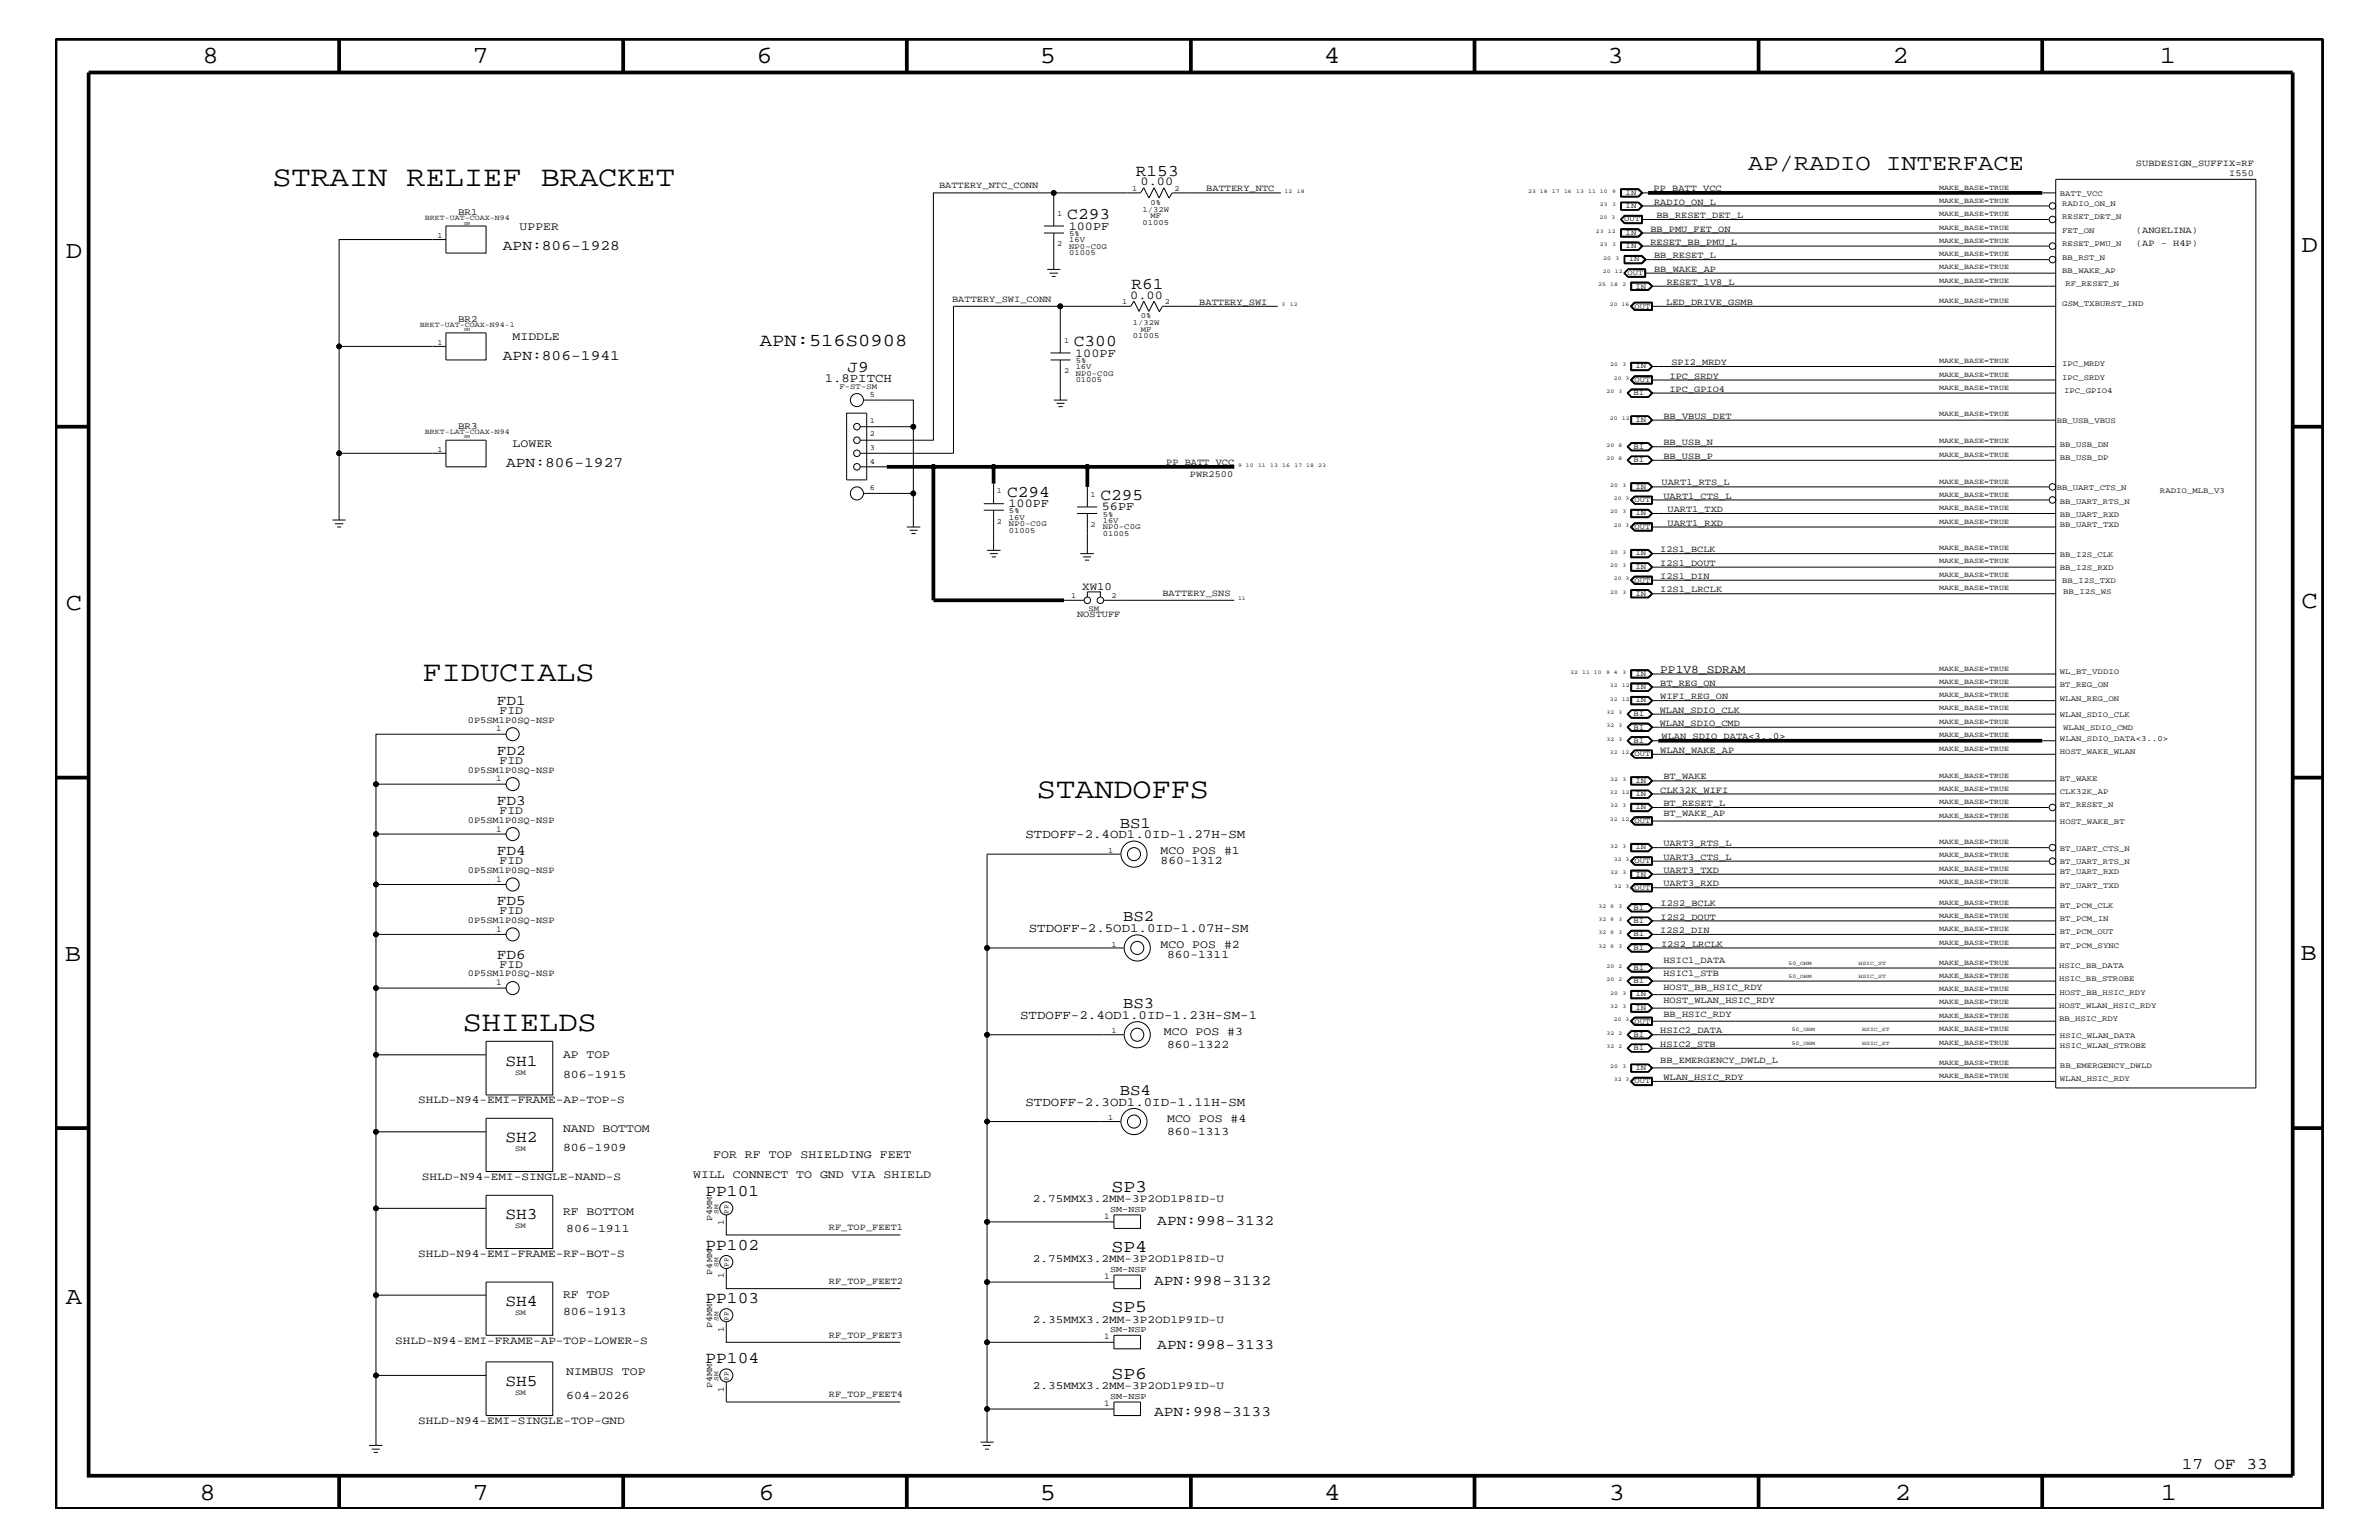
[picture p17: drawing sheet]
<svg xmlns="http://www.w3.org/2000/svg" width="432mm" height="279mm" viewBox="0 0 432 279" stroke-linecap="round" stroke-linejoin="round" font-family="sans-serif">
<defs><g id="words">
<g font-size="5.2">
<text x="49.4" y="33.7">STRAIN RELIEF BRACKET</text>
<text x="76.7" y="123.5">FIDUCIALS</text>
<text x="188.2" y="144.7">STANDOFFS</text>
<text x="84" y="187.1">SHIELDS</text>
</g>
<g font-size="4.5">
<text x="36.7" y="11.5">8</text>
<text x="85.8" y="11.5">7</text>
<text x="137.3" y="11.5">6</text>
<text x="188.7" y="11.5">5</text>
<text x="240.3" y="11.5">4</text>
<text x="291.8" y="11.5">3</text>
<text x="343.5" y="11.5">2</text>
<text x="392" y="11.5">1</text>
<text x="11.9" y="46.8">D</text>
<text x="417.7" y="45.7">D</text>
<text x="11.9" y="110.6">C</text>
<text x="417.7" y="110.3">C</text>
<text x="11.8" y="174.3">B</text>
<text x="417.6" y="174.2">B</text>
<text x="11.9" y="236.7">A</text>
<text x="36.2" y="272.1">8</text>
<text x="85.8" y="272.1">7</text>
<text x="137.7" y="272.1">6</text>
<text x="188.7" y="272.1">5</text>
<text x="240.4" y="272.1">4</text>
<text x="292" y="272.1">3</text>
<text x="343.9" y="272.1">2</text>
<text x="392.2" y="272.1">1</text>
</g>
<text font-size="4.1" x="317.3" y="30.8">AP/RADIO INTERFACE</text>
<text font-size="3.3" x="137.9" y="62.9">APN:516S0908</text>
<g font-size="3.2">
<text x="201.7" y="216.2">SP3</text>
<text x="201.7" y="227.1">SP4</text>
<text x="201.7" y="238">SP5</text>
<text x="201.7" y="250.1">SP6</text>
</g>
<g font-size="3">
<text x="206.2" y="31.9">R153</text>
<text x="193.7" y="39.8">C293</text>
<text x="205.4" y="52.5">R61</text>
<text x="194.9" y="62.9">C300</text>
<text x="153.8" y="67.5">J9</text>
<text x="182.8" y="90.1">C294</text>
<text x="199.7" y="90.7">C295</text>
<text x="91.7" y="193.3">SH1</text>
<text x="91.7" y="207.2">SH2</text>
<text x="91.7" y="221.2">SH3</text>
<text x="128.1" y="217">PP101</text>
<text x="128.1" y="226.8">PP102</text>
<text x="91.7" y="236.9">SH4</text>
<text x="128.1" y="236.4">PP103</text>
<text x="91.7" y="251.5">SH5</text>
<text x="128.1" y="247.3">PP104</text>
<text x="396" y="266.5">17 OF 33</text>
</g>
<g font-size="2.9">
<text x="203.2" y="150.1">BS1</text>
<text x="203.8" y="167.1">BS2</text>
<text x="203.8" y="182.9">BS3</text>
<text x="203.2" y="198.7">BS4</text>
</g>
<g font-size="2.6">
<text x="91.3" y="45.3">APN:806-1928</text>
<text x="91.3" y="65.3">APN:806-1941</text>
<text x="91.9" y="84.7">APN:806-1927</text>
<text x="90.2" y="127.9">FD1</text>
<text x="90.2" y="136.9">FD2</text>
<text x="90.2" y="146">FD3</text>
<text x="90.2" y="155.1">FD4</text>
<text x="90.2" y="164.2">FD5</text>
<text x="90.2" y="173.9">FD6</text>
<text x="210.1" y="222.3">APN:998-3132</text>
<text x="209.5" y="233.2">APN:998-3132</text>
<text x="210.1" y="244.7">APN:998-3133</text>
<text x="209.5" y="256.8">APN:998-3133</text>
</g>
<g font-size="2.3">
<text x="149.7" y="69.3">1.8PITCH</text>
<text x="186.1" y="152.1">STDOFF-2.4OD1.0ID-1.27H-SM</text>
<text x="186.7" y="169">STDOFF-2.5OD1.0ID-1.07H-SM</text>
<text x="185.2" y="184.9">STDOFF-2.4OD1.0ID-1.23H-SM-1</text>
<text x="186.1" y="200.6">STDOFF-2.3OD1.0ID-1.11H-SM</text>
</g>
<g font-size="2.2">
<text x="207" y="33.6">0.00</text>
<text x="194" y="41.7">100PF</text>
<text x="205.1" y="54.2">0.00</text>
<text x="195.2" y="64.7">100PF</text>
<text x="183" y="92">100PF</text>
<text x="200" y="92.6">56PF</text>
</g>
<g font-size="2.1">
<text x="94.3" y="41.7">UPPER</text>
<text x="93" y="61.7">MIDDLE</text>
<text x="93" y="81.1">LOWER</text>
<text x="301.3" y="122">PP1V8_SDRAM</text>
<text x="90.7" y="129.6">FID</text>
<text x="90.7" y="138.6">FID</text>
<text x="90.7" y="147.7">FID</text>
<text x="210.7" y="155">MCO POS #1</text>
<text x="90.7" y="156.8">FID</text>
<text x="210.7" y="156.8">860-1312</text>
<text x="90.7" y="165.9">FID</text>
<text x="210.7" y="172">MCO POS #2</text>
<text x="211.8" y="173.8">860-1311</text>
<text x="90.7" y="175.6">FID</text>
<text x="102.2" y="192">AP TOP</text>
<text x="211.2" y="187.7">MCO POS #3</text>
<text x="211.8" y="190.2">860-1322</text>
<text x="102.2" y="195.6">806-1915</text>
<text x="211.8" y="203.5">MCO POS #4</text>
<text x="102.2" y="208.9">806-1909</text>
<text x="102.2" y="205.3">NAND BOTTOM</text>
<text x="211.8" y="205.9">860-1313</text>
<text x="125.8" y="213.8">WILL CONNECT TO GND VIA SHIELD</text>
<text x="129.5" y="210.2">FOR RF TOP SHIELDING FEET</text>
<text x="102.2" y="220.4">RF BOTTOM</text>
<text x="102.8" y="223.5">806-1911</text>
<text x="102.2" y="238.6">806-1913</text>
<text x="102.2" y="235.6">RF TOP</text>
<text x="102.8" y="249.5">NIMBUS TOP</text>
<text x="102.8" y="253.8">604-2026</text>
</g>
<g font-size="2">
<text x="196.4" y="107">XW10</text>
<text x="75.9" y="200.2">SHLD-N94-EMI-FRAME-AP-TOP-S</text>
<text x="76.6" y="214.2">SHLD-N94-EMI-SINGLE-NAND-S</text>
<text x="187.5" y="218.1">2.75MMX3.2MM-3P2OD1P8ID-U</text>
<text x="75.9" y="228.1">SHLD-N94-EMI-FRAME-RF-BOT-S</text>
<text x="187.5" y="229.1">2.75MMX3.2MM-3P2OD1P8ID-U</text>
<text x="187.5" y="240">2.35MMX3.2MM-3P2OD1P9ID-U</text>
<text x="71.7" y="243.9">SHLD-N94-EMI-FRAME-AP-TOP-LOWER-S</text>
<text x="187.5" y="252.1">2.35MMX3.2MM-3P2OD1P9ID-U</text>
<text x="75.9" y="258.4">SHLD-N94-EMI-SINGLE-TOP-GND</text>
</g>
<g font-size="1.8">
<text x="83.1" y="39">BR1</text>
<text x="83.1" y="58.4">BR2</text>
<text x="83.1" y="77.8">BR3</text>
</g>
<g font-size="1.7">
<text x="170.4" y="34.1">BATTERY_NTC_CONN</text>
<text x="218.9" y="34.7">BATTERY_NTC</text>
<text x="300.1" y="34.7">PP_BATT_VCC</text>
<text x="387.7" y="30.2">SUBDESIGN_SUFFIX=RF</text>
<text x="404.6" y="31.9">I550</text>
<text x="300.2" y="37.2">RADIO_ON_L</text>
<text x="300.7" y="39.6">BB_RESET_DET_L</text>
<text x="299.6" y="44.4">RESET_BB_PMU_L</text>
<text x="299.6" y="42">BB_PMU_FET_ON</text>
<text x="300.2" y="46.8">BB_RESET_L</text>
<text x="387.7" y="44.6">(AP - H4P)</text>
<text x="387.7" y="42.3">(ANGELINA)</text>
<text x="300.2" y="49.3">BB_WAKE_AP</text>
<text x="302.5" y="51.7">RESET_1V8_L</text>
<text x="172.8" y="54.7">BATTERY_SWI_CONN</text>
<text x="217.7" y="55.3">BATTERY_SWI</text>
<text x="302.4" y="55.3">LED_DRIVE_GSMB</text>
<text x="303" y="71.1">IPC_GPIO4</text>
<text x="303" y="68.7">IPC_SRDY</text>
<text x="303.4" y="66.2">SPI2_MRDY</text>
<text x="301.9" y="76">BB_VBUS_DET</text>
<text x="301.9" y="83.3">BB_USB_P</text>
<text x="301.9" y="80.8">BB_USB_N</text>
<text x="211.7" y="84.4">PP_BATT_VCC</text>
<text x="216" y="86.5">PWR2500</text>
<text x="301.6" y="88.1">UART1_RTS_L</text>
<text x="301.9" y="90.5">UART1_CTS_L</text>
<text x="302.7" y="92.9">UART1_TXD</text>
<text x="302.7" y="95.4">UART1_RXD</text>
<text x="301.3" y="100.2">I2S1_BCLK</text>
<text x="301.3" y="105">I2S1_DIN</text>
<text x="301.3" y="107.5">I2S1_LRCLK</text>
<text x="301.3" y="102.6">I2S1_DOUT</text>
<text x="195.5" y="112">NOSTUFF</text>
<text x="211" y="108.1">BATTERY_SNS</text>
<text x="301.3" y="124.4">BT_REG_ON</text>
<text x="84.9" y="131.1">0P5SM1P0SQ-NSP</text>
<text x="301.2" y="129.3">WLAN_SDIO_CLK</text>
<text x="301.2" y="131.7">WLAN_SDIO_CMD</text>
<text x="301.3" y="126.9">WIFI_REG_ON</text>
<text x="301.3" y="136.6">WLAN_WAKE_AP</text>
<text x="301.6" y="134.1">WLAN_SDIO_DATA&lt;3..0&gt;</text>
<text x="84.9" y="140.2">0P5SM1P0SQ-NSP</text>
<text x="301.3" y="143.9">CLK32K_WIFI</text>
<text x="301.9" y="141.4">BT_WAKE</text>
<text x="84.9" y="149.3">0P5SM1P0SQ-NSP</text>
<text x="301.9" y="146.2">BT_RESET_L</text>
<text x="301.9" y="148.1">BT_WAKE_AP</text>
<text x="301.9" y="156">UART3_CTS_L</text>
<text x="301.9" y="153.5">UART3_RTS_L</text>
<text x="84.9" y="158.4">0P5SM1P0SQ-NSP</text>
<text x="301.9" y="158.4">UART3_TXD</text>
<text x="301.9" y="160.8">UART3_RXD</text>
<text x="84.9" y="167.5">0P5SM1P0SQ-NSP</text>
<text x="301.4" y="166.9">I2S2_DOUT</text>
<text x="301.4" y="164.5">I2S2_BCLK</text>
<text x="301.3" y="169.3">I2S2_DIN</text>
<text x="301.5" y="171.7">I2S2_LRCLK</text>
<text x="84.9" y="177.2">0P5SM1P0SQ-NSP</text>
<text x="301.9" y="179.6">HOST_BB_HSIC_RDY</text>
<text x="301.9" y="174.8">HSIC1_DATA</text>
<text x="301.9" y="177.2">HSIC1_STB</text>
<text x="301.9" y="182.1">HOST_WLAN_HSIC_RDY</text>
<text x="301.9" y="184.4">BB_HSIC_RDY</text>
<text x="301.3" y="187.5">HSIC2_DATA</text>
<text x="301.3" y="189.9">HSIC2_STB</text>
<text x="301.3" y="192.9">BB_EMERGENCY_DWLD_L</text>
<text x="301.9" y="195.9">WLAN_HSIC_RDY</text>
<text x="150.5" y="223.2">RF_TOP_FEET1</text>
<text x="150.5" y="232.9">RF_TOP_FEET2</text>
<text x="150.5" y="242.7">RF_TOP_FEET3</text>
<text x="150.5" y="253.5">RF_TOP_FEET4</text>
</g>
<g font-size="1.6">
<text x="90.1" y="132.7">1</text>
<text x="90.1" y="141.8">1</text>
<text x="90.1" y="150.9">1</text>
<text x="90.1" y="160">1</text>
<text x="90.1" y="169">1</text>
<text x="90.1" y="178.8">1</text>
<text x="129.3" y="221.6" transform="rotate(-90 129.3 221.6)">P4MM</text>
<text x="200.4" y="221.2">1</text>
<text x="201.5" y="219.8">SM-NSP</text>
<text x="131.4" y="222.2" transform="rotate(-90 131.4 222.2)">1</text>
<text x="129.3" y="231.3" transform="rotate(-90 129.3 231.3)">P4MM</text>
<text x="131.4" y="231.9" transform="rotate(-90 131.4 231.9)">1</text>
<text x="200.4" y="232.1">1</text>
<text x="201.5" y="230.7">SM-NSP</text>
<text x="129.3" y="241" transform="rotate(-90 129.3 241)">P4MM</text>
<text x="131.4" y="241.6" transform="rotate(-90 131.4 241.6)">1</text>
<text x="200.4" y="243">1</text>
<text x="201.5" y="241.7">SM-NSP</text>
<text x="129.3" y="251.9" transform="rotate(-90 129.3 251.9)">P4MM</text>
<text x="131.4" y="252.5" transform="rotate(-90 131.4 252.5)">1</text>
<text x="200.4" y="255.1">1</text>
<text x="201.5" y="253.8">SM-NSP</text>
</g>
<g font-size="1.4">
<text x="205.5" y="34.7">1</text>
<text x="213.2" y="34.7">2</text>
<text x="295.1" y="35.3">IN</text>
<text x="352" y="34.4">MAKE_BASE=TRUE</text>
<text x="373.9" y="35.6">BATT_VCC</text>
<text x="77.1" y="40">BRKT-UAT-COAX-N94</text>
<text x="191.9" y="39.2">1</text>
<text x="207.4" y="38.4">1/32W</text>
<text x="207.4" y="40.8">01005</text>
<text x="208.8" y="37.2">0%</text>
<text x="208.8" y="39.6">MF</text>
<text x="294.8" y="40.2">OUT</text>
<text x="295.1" y="37.8">IN</text>
<text x="352" y="39.2">MAKE_BASE=TRUE</text>
<text x="352" y="36.8">MAKE_BASE=TRUE</text>
<text x="352" y="41.7">MAKE_BASE=TRUE</text>
<text x="374.3" y="37.4">RADIO_ON_N</text>
<text x="374.3" y="39.8">RESET_DET_N</text>
<text x="79.4" y="43.1">1</text>
<text x="191.9" y="44.6">2</text>
<text x="194.1" y="44">16V</text>
<text x="194.1" y="46.3">01005</text>
<text x="194.1" y="42.9">5%</text>
<text x="194.1" y="45.2">NP0-C0G</text>
<text x="295.1" y="42.6">IN</text>
<text x="295.1" y="45.1">IN</text>
<text x="295.7" y="47.4">IN</text>
<text x="352" y="46.5">MAKE_BASE=TRUE</text>
<text x="352" y="44.1">MAKE_BASE=TRUE</text>
<text x="374.3" y="47.1">BB_RST_N</text>
<text x="374.3" y="42.3">FET_ON</text>
<text x="374.3" y="44.6">RESET_PMU_N</text>
<text x="295.4" y="49.9">OUT</text>
<text x="296.8" y="52.4">IN</text>
<text x="352" y="48.9">MAKE_BASE=TRUE</text>
<text x="352" y="51.3">MAKE_BASE=TRUE</text>
<text x="374.3" y="49.6">BB_WAKE_AP</text>
<text x="374.9" y="51.9">RF_RESET_N</text>
<text x="76.2" y="59.4">BRKT-UAT-COAX-N94-1</text>
<text x="203.7" y="55.2">1</text>
<text x="205.6" y="59">1/32W</text>
<text x="207.1" y="57.8">0%</text>
<text x="211.4" y="55.2">2</text>
<text x="296.7" y="56">OUT</text>
<text x="352" y="55">MAKE_BASE=TRUE</text>
<text x="374.3" y="55.6">GSM_TXBURST_IND</text>
<text x="79.4" y="62.5">1</text>
<text x="193.1" y="62.3">1</text>
<text x="195.2" y="65.9">5%</text>
<text x="205.6" y="61.4">01005</text>
<text x="207.1" y="60.2">MF</text>
<text x="352" y="65.9">MAKE_BASE=TRUE</text>
<text x="152.4" y="70.6">F-ST-SM</text>
<text x="157.9" y="72">5</text>
<text x="193.1" y="67.7">2</text>
<text x="195.2" y="68.2">NP0-C0G</text>
<text x="195.2" y="69.4">01005</text>
<text x="195.2" y="67">16V</text>
<text x="296.5" y="71.7">BI</text>
<text x="296.7" y="69.3">OUT</text>
<text x="296.8" y="66.8">IN</text>
<text x="352" y="68.4">MAKE_BASE=TRUE</text>
<text x="352" y="70.7">MAKE_BASE=TRUE</text>
<text x="374.3" y="66.5">IPC_MRDY</text>
<text x="374.3" y="68.9">IPC_SRDY</text>
<text x="374.6" y="71.3">IPC_GPIO4</text>
<text x="157.9" y="76.8">1</text>
<text x="296.8" y="76.6">IN</text>
<text x="352" y="75.6">MAKE_BASE=TRUE</text>
<text x="373.3" y="76.8">BB_USB_VBUS</text>
<text x="77.1" y="78.8">BRKT-LAT-COAX-N94</text>
<text x="79.4" y="82">1</text>
<text x="157.9" y="79.2">2</text>
<text x="157.9" y="81.6">3</text>
<text x="296.5" y="81.4">BI</text>
<text x="296.5" y="83.8">BI</text>
<text x="352" y="82.8">MAKE_BASE=TRUE</text>
<text x="352" y="80.5">MAKE_BASE=TRUE</text>
<text x="373.9" y="83.5">BB_USB_DP</text>
<text x="373.9" y="81.1">BB_USB_DN</text>
<text x="157.9" y="88.9">6</text>
<text x="157.9" y="84.1">4</text>
<text x="180.9" y="89.5">1</text>
<text x="296.8" y="88.7">IN</text>
<text x="352" y="87.7">MAKE_BASE=TRUE</text>
<text x="373.3" y="88.9">BB_UART_CTS_N</text>
<text x="392" y="89.5">RADIO_MLB_V3</text>
<text x="180.9" y="95">2</text>
<text x="183.1" y="94.3">16V</text>
<text x="183.1" y="95.4">NP0-C0G</text>
<text x="183.1" y="93.2">5%</text>
<text x="198" y="90.1">1</text>
<text x="198" y="95.6">2</text>
<text x="200.2" y="93.8">5%</text>
<text x="200.2" y="94.9">16V</text>
<text x="296.7" y="91.1">OUT</text>
<text x="296.7" y="96">OUT</text>
<text x="296.8" y="93.5">IN</text>
<text x="352" y="92.6">MAKE_BASE=TRUE</text>
<text x="352" y="95">MAKE_BASE=TRUE</text>
<text x="352" y="90.1">MAKE_BASE=TRUE</text>
<text x="373.9" y="91.4">BB_UART_RTS_N</text>
<text x="373.9" y="93.8">BB_UART_RXD</text>
<text x="373.9" y="95.6">BB_UART_TXD</text>
<text x="183.1" y="96.7">01005</text>
<text x="200.2" y="97.3">01005</text>
<text x="200.2" y="96">NP0-C0G</text>
<text x="296.8" y="100.8">IN</text>
<text x="352" y="99.9">MAKE_BASE=TRUE</text>
<text x="373.9" y="101">BB_I2S_CLK</text>
<text x="296.7" y="105.7">OUT</text>
<text x="296.8" y="103.2">IN</text>
<text x="352" y="102.2">MAKE_BASE=TRUE</text>
<text x="352" y="104.7">MAKE_BASE=TRUE</text>
<text x="352" y="107.1">MAKE_BASE=TRUE</text>
<text x="373.9" y="103.5">BB_I2S_RXD</text>
<text x="374.3" y="105.9">BB_I2S_TXD</text>
<text x="374.5" y="107.7">BB_I2S_WS</text>
<text x="194.4" y="108.6">1</text>
<text x="197.6" y="110.8">SM</text>
<text x="201.7" y="108.6">2</text>
<text x="296.8" y="108.1">IN</text>
<text x="296.8" y="122.6">IN</text>
<text x="296.8" y="125.1">IN</text>
<text x="352" y="124.1">MAKE_BASE=TRUE</text>
<text x="352" y="121.7">MAKE_BASE=TRUE</text>
<text x="373.9" y="122.3">WL_BT_VDDIO</text>
<text x="373.9" y="124.7">BT_REG_ON</text>
<text x="296.5" y="129.9">BI</text>
<text x="296.8" y="127.5">IN</text>
<text x="352" y="128.9">MAKE_BASE=TRUE</text>
<text x="352" y="126.5">MAKE_BASE=TRUE</text>
<text x="352" y="131.3">MAKE_BASE=TRUE</text>
<text x="373.9" y="130.2">WLAN_SDIO_CLK</text>
<text x="373.9" y="127.1">WLAN_REG_ON</text>
<text x="296.5" y="132.4">BI</text>
<text x="296.5" y="134.7">BI</text>
<text x="296.7" y="137.2">OUT</text>
<text x="352" y="136.2">MAKE_BASE=TRUE</text>
<text x="352" y="133.8">MAKE_BASE=TRUE</text>
<text x="373.9" y="134.4">WLAN_SDIO_DATA&lt;3..0&gt;</text>
<text x="373.9" y="136.8">HOST_WAKE_WLAN</text>
<text x="374.5" y="132.5">WLAN_SDIO_CMD</text>
<text x="296.8" y="142">IN</text>
<text x="352" y="143.5">MAKE_BASE=TRUE</text>
<text x="352" y="141.1">MAKE_BASE=TRUE</text>
<text x="373.9" y="141.7">BT_WAKE</text>
<text x="296.7" y="149.3">OUT</text>
<text x="296.8" y="144.5">IN</text>
<text x="296.8" y="146.8">IN</text>
<text x="352" y="145.9">MAKE_BASE=TRUE</text>
<text x="352" y="148.4">MAKE_BASE=TRUE</text>
<text x="373.9" y="146.5">BT_RESET_N</text>
<text x="373.9" y="149.5">HOST_WAKE_BT</text>
<text x="373.9" y="144">CLK32K_AP</text>
<text x="201.1" y="154.7">1</text>
<text x="296.8" y="154.1">IN</text>
<text x="352" y="155.6">MAKE_BASE=TRUE</text>
<text x="352" y="153.2">MAKE_BASE=TRUE</text>
<text x="373.9" y="154.4">BT_UART_CTS_N</text>
<text x="296.7" y="156.6">OUT</text>
<text x="296.7" y="161.4">OUT</text>
<text x="296.8" y="159">IN</text>
<text x="352" y="158">MAKE_BASE=TRUE</text>
<text x="352" y="160.5">MAKE_BASE=TRUE</text>
<text x="373.9" y="156.8">BT_UART_RTS_N</text>
<text x="373.9" y="158.6">BT_UART_RXD</text>
<text x="373.9" y="161.1">BT_UART_TXD</text>
<text x="296.5" y="165">BI</text>
<text x="296.5" y="167.5">BI</text>
<text x="352" y="166.5">MAKE_BASE=TRUE</text>
<text x="352" y="164.1">MAKE_BASE=TRUE</text>
<text x="373.9" y="164.7">BT_PCM_CLK</text>
<text x="373.9" y="167.1">BT_PCM_IN</text>
<text x="201.7" y="171.7">1</text>
<text x="296.5" y="169.9">BI</text>
<text x="296.5" y="172.3">BI</text>
<text x="352" y="171.4">MAKE_BASE=TRUE</text>
<text x="352" y="168.9">MAKE_BASE=TRUE</text>
<text x="373.9" y="169.5">BT_PCM_OUT</text>
<text x="373.9" y="172">BT_PCM_SYNC</text>
<text x="296.5" y="176">BI</text>
<text x="296.5" y="178.4">BI</text>
<text x="352" y="177.4">MAKE_BASE=TRUE</text>
<text x="352" y="175">MAKE_BASE=TRUE</text>
<text x="352" y="179.9">MAKE_BASE=TRUE</text>
<text x="373.7" y="175.6">HSIC_BB_DATA</text>
<text x="373.7" y="178">HSIC_BB_STROBE</text>
<text x="296.7" y="185.7">OUT</text>
<text x="296.8" y="183.2">IN</text>
<text x="296.8" y="180.8">IN</text>
<text x="352" y="184.7">MAKE_BASE=TRUE</text>
<text x="352" y="182.2">MAKE_BASE=TRUE</text>
<text x="373.7" y="182.9">HOST_WLAN_HSIC_RDY</text>
<text x="373.7" y="185.3">BB_HSIC_RDY</text>
<text x="373.8" y="180.5">HOST_BB_HSIC_RDY</text>
<text x="201.7" y="187.5">1</text>
<text x="296.5" y="190.5">BI</text>
<text x="296.5" y="188.1">BI</text>
<text x="352" y="189.5">MAKE_BASE=TRUE</text>
<text x="352" y="187.1">MAKE_BASE=TRUE</text>
<text x="373.9" y="190.2">HSIC_WLAN_STROBE</text>
<text x="373.9" y="188.3">HSIC_WLAN_DATA</text>
<text x="93.5" y="195">SM</text>
<text x="296.7" y="196.5">OUT</text>
<text x="296.8" y="194.2">IN</text>
<text x="352" y="195.6">MAKE_BASE=TRUE</text>
<text x="352" y="193.2">MAKE_BASE=TRUE</text>
<text x="373.9" y="196.2">WLAN_HSIC_RDY</text>
<text x="373.9" y="193.7">BB_EMERGENCY_DWLD</text>
<text x="201.1" y="203.2">1</text>
<text x="93.5" y="208.9">SM</text>
<text x="93.5" y="222.9">SM</text>
<text x="93.5" y="238.6">SM</text>
<text x="93.5" y="253.2">SM</text>
</g>
<g font-size="1.3">
<text x="130.4" y="220.2" transform="rotate(-90 130.4 220.2)">SM</text>
<text x="132.2" y="220.2" transform="rotate(-90 132.2 220.2)">PP</text>
<text x="130.4" y="229.9" transform="rotate(-90 130.4 229.9)">SM</text>
<text x="132.2" y="229.9" transform="rotate(-90 132.2 229.9)">PP</text>
<text x="130.4" y="239.6" transform="rotate(-90 130.4 239.6)">SM</text>
<text x="132.2" y="239.6" transform="rotate(-90 132.2 239.6)">PP</text>
<text x="130.4" y="250.6" transform="rotate(-90 130.4 250.6)">SM</text>
<text x="132.2" y="250.6" transform="rotate(-90 132.2 250.6)">PP</text>
</g>
<g font-size="1">
<text x="233.2" y="35">12</text>
<text x="235.4" y="35">18</text>
<text x="277.4" y="35">23 18</text>
<text x="281.7" y="35">17</text>
<text x="283.9" y="35">16</text>
<text x="286.1" y="35">13</text>
<text x="288.3" y="35">11 10</text>
<text x="292.6" y="35">9</text>
<text x="290.3" y="39.8">20</text>
<text x="290.4" y="37.4">23</text>
<text x="292.5" y="39.8">3</text>
<text x="292.6" y="37.4">3</text>
<text x="289.6" y="42.3">23</text>
<text x="290.4" y="44.6">23</text>
<text x="291" y="47.1">20</text>
<text x="291.8" y="42.3">12</text>
<text x="292.6" y="44.6">3</text>
<text x="293.2" y="47.1">3</text>
<text x="290.1" y="51.9">25</text>
<text x="290.9" y="49.6">20</text>
<text x="292.3" y="51.9">18</text>
<text x="293.1" y="49.6">12</text>
<text x="294.5" y="51.9">2</text>
<text x="232.6" y="55.6">3</text>
<text x="234.1" y="55.6">12</text>
<text x="292.2" y="55.6">20 16</text>
<text x="291.6" y="71.3">20</text>
<text x="292.3" y="66.5">20</text>
<text x="292.9" y="68.9">20 3</text>
<text x="293.8" y="71.3">3</text>
<text x="294.5" y="66.5">3</text>
<text x="292.2" y="76.2">20</text>
<text x="294.4" y="76.2">12</text>
<text x="291.6" y="83.5">20</text>
<text x="291.6" y="81.1">20</text>
<text x="293.8" y="83.5">8</text>
<text x="293.8" y="81.1">8</text>
<text x="224.7" y="84.7">9</text>
<text x="226.1" y="84.7">10</text>
<text x="228.3" y="84.7">11</text>
<text x="230.5" y="84.7">13</text>
<text x="232.7" y="84.7">16</text>
<text x="234.9" y="84.7">17 18</text>
<text x="239.3" y="84.7">23</text>
<text x="292.3" y="88.3">20</text>
<text x="294.5" y="88.3">3</text>
<text x="292.3" y="93.2">20</text>
<text x="292.9" y="95.6">20 3</text>
<text x="292.9" y="90.7">20 3</text>
<text x="294.5" y="93.2">3</text>
<text x="292.3" y="100.4">20</text>
<text x="294.5" y="100.4">3</text>
<text x="292.3" y="102.9">20</text>
<text x="292.3" y="107.7">20</text>
<text x="292.9" y="105.3">20 3</text>
<text x="294.5" y="102.9">3</text>
<text x="294.5" y="107.7">3</text>
<text x="224.7" y="108.9">11</text>
<text x="285" y="122.3">32</text>
<text x="287.2" y="122.3">11 10</text>
<text x="291.5" y="122.3">9</text>
<text x="292.2" y="124.7">32</text>
<text x="292.9" y="122.3">4</text>
<text x="294.4" y="124.7">12</text>
<text x="294.5" y="122.3">3</text>
<text x="291.6" y="129.6">32</text>
<text x="291.6" y="131.9">32</text>
<text x="292.2" y="127.1">32</text>
<text x="293.8" y="131.9">3</text>
<text x="293.8" y="129.6">3</text>
<text x="294.4" y="127.1">12</text>
<text x="291.6" y="134.4">32</text>
<text x="292.2" y="136.8">32 12</text>
<text x="293.8" y="134.4">3</text>
<text x="292.3" y="141.7">32</text>
<text x="294.5" y="141.7">3</text>
<text x="292.2" y="149">32 12</text>
<text x="292.2" y="144">32</text>
<text x="292.3" y="146.5">32</text>
<text x="294.4" y="144">12</text>
<text x="294.5" y="146.5">3</text>
<text x="292.3" y="153.8">32</text>
<text x="294.5" y="153.8">3</text>
<text x="292.3" y="158.6">32</text>
<text x="292.9" y="156.2">32 3</text>
<text x="292.9" y="161.1">32 3</text>
<text x="294.5" y="158.6">3</text>
<text x="290.2" y="167.1">32 9</text>
<text x="290.2" y="164.7">32 9</text>
<text x="293.8" y="167.1">3</text>
<text x="293.8" y="164.7">3</text>
<text x="290.2" y="172">32 9</text>
<text x="290.2" y="169.5">32 9</text>
<text x="293.8" y="172">3</text>
<text x="293.8" y="169.5">3</text>
<text x="291.6" y="178">20</text>
<text x="291.6" y="175.6">20</text>
<text x="293.8" y="178">2</text>
<text x="293.8" y="175.6">2</text>
<text x="324.6" y="177.4">50_OHM</text>
<text x="324.6" y="175">50_OHM</text>
<text x="337.3" y="177.4">HSIC_ST</text>
<text x="337.3" y="175">HSIC_ST</text>
<text x="292.3" y="180.5">20</text>
<text x="292.3" y="182.9">32</text>
<text x="292.9" y="185.3">20 3</text>
<text x="294.5" y="180.5">3</text>
<text x="294.5" y="182.9">3</text>
<text x="291.6" y="187.7">32</text>
<text x="291.6" y="190.2">32</text>
<text x="293.8" y="187.7">2</text>
<text x="293.8" y="190.2">2</text>
<text x="325.2" y="189.5">50_OHM</text>
<text x="325.2" y="187.1">50_OHM</text>
<text x="338" y="189.5">HSIC_ST</text>
<text x="338" y="187.1">HSIC_ST</text>
<text x="292.3" y="193.7">20</text>
<text x="292.9" y="196.2">32 3</text>
<text x="294.5" y="193.7">3</text>
</g>
<g font-size=".9">
<text x="84.2" y="40.8">SM</text>
<text x="84.2" y="60.1">SM</text>
<text x="84.2" y="79.5">SM</text>
</g>
</g></defs>
<g fill="none" stroke="#000" stroke-width=".18">
<path d="M191.3 35v6M232.5 35h-19.7l-.6 .9-1-1.8-.8 1.8-.9-1.8-1 1.8-.9-1.8-.6 .9h-37.6v44.9h-13.3M294.1 34.2h3.3l.8 .8-.8 .8h-3.3zM294.1 36.7h3.3l.8 .7-.8 .7h-3.3zM294.1 39.8l.8 .7M294.2 36.7v1.4M294.3 34.3v1.4M294.3 34.4h3l.6 .6M294.3 39.8l.6-.6h3v1.2h-3zM294.8 39.1h3.3v1.5h-3.3l-.7-.8zM294.9 39.1h3.1v1.4h-3.1M294.9 39.1l-.8 .7"/>
<path d="M294.9 39.1l-.7 .7 .7 .7M297.3 36.8h-3v1.2h3M297.3 34.3l.7 .7-.7 .7M297.3 34.3l.8 .7-.8 .7M297.3 34.3h-3.1v1.4h3.1M297.3 36.8l.7 .6-.7 .6M297.3 36.7l.8 .7-.8 .7M297.3 36.8l.6 .6M297.9 35l-.6 .6h-3M297.9 35h1.2M297.9 39.8h74M297.9 37.4l-.6 .6"/>
<path d="M297.9 37.4h74M370.7 35h2.4M373.1 32.5h36.3v164.9h-36.3zM80.9 41h7.3v4.9h-7.3zM80.9 43.5h-19.3v19.4M189.5 42.3h3.6M189.5 41h3.6M190.1 48.9h2.3M190.5 49.6h1.5M190.9 50.2h.7M191.3 42.3v6.6M192.4 55.6h-19.3v26.6h-17"/>
<path d="M210.4 56.5l-.9-1.9-1 1.9-.9-1.9-.8 1.9-1-1.9-.6 1h-12.8v8.4M231.9 55.6h-20.9l-.6 1M294.1 41.5h3.3l.8 .8-.8 .7h-3.3zM294.1 43.9h3.3l.8 .7-.8 .8h-3.3zM294.2 41.5v1.5h3.1l.8-.7-.8-.8M294.2 45.4v-1.4h3.1l.8 .6-.8 .8M294.3 41.6h3l.7 .7-.7 .6h-3zM294.3 41.7h3l.6 .6M294.8 46.3h3.2l.8 .8-.8 .8h-3.2zM294.8 46.4h3.2l.7 .7-.7 .7h-3.2M294.8 49.6l.7 .6M294.9 46.4v1.4"/>
<path d="M294.9 46.5h3l.6 .6M295.5 48.9h3.1M295.5 50.2h3.1M295.5 48.8h3.2v1.5h-3.2l-.8-.7zM295.5 48.8l-.7 .8M295.5 48.9l-.7 .7M295.5 48.9l-.6 .7 .6 .6M296 51.2h3.2l.8 .7-.8 .8h-3.2zM296 51.3h3.2l.7 .6-.7 .8M296.1 51.3h3.1l.6 .6-.6 .7h-3.1zM296.2 51.3v1.2h2.9l.7-.6M296.7 54.8h3.2v1.5h-3.2l-.8-.7z"/>
<path d="M296.7 54.9l-.6 .7 .6 .6h3.1v-1.3M296.7 54.9l-.7 .7 .7 .7M296.7 54.9h3.2M297.3 44.1h-3v1.2h3M297.3 44.1l.7 .5-.7 .7M297.3 44.1l.6 .5M297.9 42.3l-.6 .6M297.9 42.3h75.2M297.9 44.6l-.6 .7M297.9 44.6h74M297.9 46.4l.7 .7-.7 .7M298.5 49.6h74.6"/>
<path d="M298.5 47.1l-.6 .6h-3M298.5 47.1h73.4M298.5 48.9v1.3M298.6 48.8v1.4h-3.1l-.7-.6M299.1 51.3l.7 .6M299.8 51.9h73.3M299.8 55h-3l-.6 .6 .6 .6h3M299.8 55.6h73.3M80.9 60.4h7.3v4.9h-7.3zM80.9 79.9h7.3v4.8h-7.3zM80.9 62.9h-19.3v19.3M153.7 75h3.6v12.1h-3.6z"/>
<path d="M156.1 77.4h9.7v12.1h-9.1M156.7 72.6h9.1v4.8M190.7 65.3h3.6M190.7 64h3.6M191.3 72.6h2.4M191.8 73.2h1.4M192.1 73.8h.8M192.4 65.3v7.3M295.4 71.3l.7-.7h3.1l.7 .7-.7 .8h-3.1zM295.5 71.3l.7-.6h2.9l.7 .6-.7 .7h-2.9zM296 65.7h3.2l.8 .8-.8 .8h-3.2zM296 75.5h3.2l.8 .7-.8 .8h-3.2z"/>
<path d="M296 67.2h3.2M296 65.8h3.2M296.1 70.7h3.1l.6 .6-.6 .7h-3.1l-.6-.7zM296.1 70.6h3.1l.8 .7-.8 .8h-3.1l-.8-.8zM296.1 65.8v1.4M296.1 75.6h3.1l.6 .6-.6 .6h-3.1zM296.2 65.9h2.9l.7 .6-.7 .6h-2.9zM296.2 75.6v1.2M296.7 68.2h3.2v1.5h-3.2l-.8-.8zM296.7 68.3h3.1v1.2h-3.1l-.6-.6zM296.7 68.2l-.7 .7 .7 .7h3.2M299.1 75.6l.7 .6"/>
<path d="M299.2 65.8l.7 .7-.7 .7M299.2 65.8l.6 .7M299.2 75.5l.7 .7-.7 .7h-3.2M299.8 68.4h-3l-.6 .5 .6 .6M299.8 68.9h73.3M299.8 66.5l-.6 .7M299.8 66.5h73.3M299.8 71.3h73.3M299.8 76.2l-.7 .6M299.8 76.2h73.3M60.4 94.3h2.3M60.8 95h1.5"/>
<path d="M61.2 95.6h.7M80.9 82.2h-19.3v12.1M156.1 84.7h4.9M164.6 95.6h2.4M165.1 96.2h1.4M165.4 96.8h.8M165.8 89.5v6.1M178.6 91.4h3.6M178.6 92.6h3.6M179.2 99.9h2.4M180.3 87.7v3.7M180.3 92.6v7.3"/>
<path d="M195.5 93.2h3.6M195.5 92h3.6M197.4 88.3v3.7M197.4 93.2v7.2M295.5 81.1l.7-.6h2.9l.7 .6-.7 .5h-2.9zM295.5 81.1l.6 .6h3.1M295.5 83.5l.7-.7h2.9l.7 .7-.7 .6h-2.9zM296 87.6h3.2l.8 .7-.8 .8h-3.2zM296 92.4h3.2l.8 .8-.8 .7h-3.2zM296 99.7h3.2l.8 .7-.8 .8h-3.2zM296 89h3.2M296 87.7h3.2"/>
<path d="M296 93.8h3.2M296 92.5h3.2M296 99.8h3.2M296.1 80.3h3.1l.8 .8-.8 .7h-3.1l-.8-.7zM296.1 82.8h3.1l.6 .7-.6 .6h-3.1l-.6-.6zM296.1 87.7v1.3M296.1 92.5v1.3M296.1 99.8v1.3M296.2 99.9h2.9l.7 .5-.7 .6h-2.9zM296.2 87.7h2.9l.7 .6-.7 .6h-2.9zM296.2 92.6h2.9l.7 .6-.7 .6h-2.9zM296.7 94.9h3.1v1.3h-3.1l-.6-.6z"/>
<path d="M296.7 90h3.2v1.5h-3.2M296.7 94.9h3.2v1.5h-3.2l-.8-.8zM296.7 90.1h3.1v1.3h-3.1l-.6-.7zM296.7 90l-.8 .7 .8 .8M296.7 90l-.7 .7 .7 .8M296.7 94.9l-.7 .7 .7 .7h3.2M296.8 90.1l-.6 .6 .6 .7M299.2 80.4h-3.1l-.6 .7M299.2 80.4h-3.1l-.7 .7 .7 .6h3.1M299.2 80.4l.7 .7-.7 .6M299.2 80.4l.6 .7-.6 .6M299.2 82.7h-3.1l-.7 .8 .7 .7h3.1"/>
<path d="M299.2 82.7h-3.1l-.8 .8 .8 .7h3.1M299.2 82.7l.8 .8-.8 .7M299.2 82.7l.7 .8-.7 .7M299.2 87.7l.7 .6-.7 .7M299.2 87.7l.6 .6M299.2 92.5l.7 .7-.7 .6M299.2 92.5l.6 .7M299.2 99.8l.7 .6-.7 .7M299.2 99.8l.6 .6M299.8 95.6h73.3M299.8 81.1h73.3M299.8 83.5h73.3"/>
<path d="M299.8 88.3l-.6 .7M299.8 88.3h72.1M299.8 90.7h72.1M299.8 95h-3l-.6 .6 .6 .6M299.8 93.2l-.6 .6M299.8 93.2h73.3M179.7 100.4h1.4M180 101h.8M193.1 108.9h3.7M196.1 100.4h2.4M196.6 101h1.4M196.9 101.6h.8"/>
<path d="M197.4 108.3v-.9h2.3v.9M200.3 108.9h23.7M296 102.1h3.2l.8 .8-.8 .8h-3.2zM296 107h3.2l.8 .7-.8 .8h-3.2zM296 101.1h3.2M296 108.4h3.2M296 107h3.2M296.1 102.2h3.1l.6 .7-.6 .6h-3.1zM296.1 107v1.4M296.1 105.3l.6-.6h3.1v1.2h-3.1zM296.2 102.2v1.3M296.2 107.1h2.9l.7 .6-.7 .6h-2.9z"/>
<path d="M296.7 104.5h3.2v1.5h-3.2l-.8-.7zM296.8 104.7l-.6 .6 .6 .6h3M299.1 102.2l.7 .7M299.2 107l.7 .7-.7 .7M299.2 107l.6 .7M299.2 102.1l.7 .8-.7 .7h-3.2M299.8 100.4h73.3M299.8 100.4l-.6 .7M299.8 107.7l-.6 .7M299.8 107.7h73.3M299.8 102.9l-.7 .6M299.8 102.9h73.3"/>
<path d="M299.8 105.3h73.3M299.9 104.6h-3.2l-.7 .7 .7 .7M91.9 133.2h-23.7v9.1M295.3 129.6l.8-.8h3.1l.8 .8-.8 .7h-3.1zM295.4 131.9l.7-.6h3.1l.7 .6-.7 .8h-3.1zM295.5 129.6l.7-.7h2.9l.7 .7-.7 .6h-2.9zM295.5 131.9l.7-.6h2.9l.7 .6-.7 .6h-2.9zM295.5 131.9l.6-.6h3.1l.6 .6-.6 .7h-3.1zM295.5 134.4l.7-.6h2.9l.7 .6-.7 .6h-2.9zM295.5 134.4l.6 .7h3.1M296 121.5h3.2l.8 .8-.8 .7h-3.2zM296 123.9h3.2l.8 .8-.8 .7h-3.2z"/>
<path d="M296 126.4h3.2l.8 .7-.8 .8h-3.2zM296 124h3.2l.7 .7-.7 .7M296 127.8h3.2M296 126.4h3.2M296.1 128.9h3.1l.6 .7-.6 .6h-3.1l-.6-.6zM296.1 128.8h3.1l.7 .8-.7 .6h-3.1l-.7-.6zM296.1 131.2h3.1l.8 .7-.8 .8h-3.1l-.8-.8zM296.1 133.6h3.1l.8 .8-.8 .8h-3.1l-.8-.8zM296.1 121.6h3.1l.6 .7-.6 .6h-3.1zM296.1 124.1h3.1l.6 .6-.6 .6h-3.1zM296.1 126.4v1.4M296.2 124.1v1.2"/>
<path d="M296.2 126.5h2.9l.7 .6-.7 .6h-2.9zM296.7 136.1h3.2v1.4h-3.2M296.7 136.2h3.1v1.2h-3.1l-.6-.6zM296.7 136.1l-.8 .7 .8 .7M296.7 136.1l-.7 .7 .7 .7M296.8 136.2l-.6 .6 .6 .6M299.1 124.1l.7 .6M299.2 133.7h-3.1l-.6 .7M299.2 133.7h-3.1l-.7 .7 .7 .7h3.1M299.2 133.7l.7 .7-.7 .7M299.2 133.7l.6 .7-.6 .7M299.2 121.5l.7 .8-.7 .7h-3.2"/>
<path d="M299.2 126.4l.7 .7-.7 .7M299.2 126.4l.6 .7M299.8 122.3l-.7-.6h-2.9v1.2M299.8 122.3l-.7 .6M299.8 122.3h73.3M299.8 124.7l-.7 .6M299.8 124.7h73.3M299.8 127.1l-.6 .7M299.8 127.1h73.3M299.8 129.6h73.3M299.8 131.9h73.3M299.8 134.4h1.2"/>
<path d="M299.8 136.8h73.3M370.7 134.4h2.4M68.2 151.3v9.2M91.9 142.3h-23.7v9h23.7M203.4 155h-24.2v17M296 140.9h3.2l.8 .8-.8 .7h-3.2zM296 145.7h3.2l.8 .8-.8 .8h-3.2zM296 153h3.2l.8 .8-.8 .7h-3.2zM296 157.8h3.2l.8 .8-.8 .8h-3.2zM296 142.4h3.2M296 141h3.2M296 147.2h3.2"/>
<path d="M296 145.8h3.2M296 154.5h3.2M296 153.1h3.2M296 157.9h3.2l.7 .7-.7 .8M296.1 141v1.4M296.1 143.5h3.1l.6 .5-.6 .7h-3.1zM296.1 145.8v1.4M296.1 153.1v1.4M296.1 158h3.1l.6 .6-.6 .7h-3.1zM296.2 141.1h2.9l.7 .6-.7 .6h-2.9zM296.2 143.5v1.2M296.2 145.9h2.9l.7 .6-.7 .6h-2.9z"/>
<path d="M296.2 153.2h2.9l.7 .6-.7 .6h-2.9zM296.2 158v1.2h2.9l.7-.6M296.7 148.2h3.2v1.5h-3.2l-.8-.7zM296.7 155.5h3.2v1.5h-3.2l-.8-.8zM296.7 148.3h3.1v1.2h-3.1l-.6-.5zM296.7 155.6h3.1v1.2h-3.1l-.6-.6zM296.7 148.2l-.7 .8 .7 .6h3.2M296.7 155.5l-.7 .7 .7 .7h3.2M296.8 155.6l-.6 .6 .6 .6M299.1 143.5l.7 .5M299.1 158l.7 .6M299.2 143.4h-3.2v1.4h3.2"/>
<path d="M299.2 141l.7 .7-.7 .7M299.2 141l.6 .7M299.2 143.4l.8 .6-.8 .8M299.2 143.4l.7 .6-.7 .8M299.2 145.8l.7 .7-.7 .7M299.2 145.8l.6 .7M299.2 153.1l.7 .7-.7 .7M299.2 153.1l.6 .7M299.8 141.7l-.6 .7M299.8 141.7h73.3M299.8 144l-.7 .7M299.8 144h73.3"/>
<path d="M299.8 146.5l-.6 .7M299.8 146.5h72.1M299.8 148.4h-3l-.6 .6 .6 .5M299.8 149h73.3M299.8 153.8l-.6 .7M299.8 153.8h72.1M299.8 158.6h73.3M299.8 156.2h72.1M68.2 169.5v9.8M91.9 179.3h-23.7v12.1M91.9 160.5h-23.7v9h23.7M204 172h-24.8v15.7"/>
<path d="M295.4 178l.7-.7h3.1l.7 .7-.7 .8h-3.1zM295.5 164.7l.7-.6h2.9l.7 .6-.7 .6h-2.9zM295.5 164.7l.6 .7h3.1M295.5 167.1l.7-.6h2.9l.7 .6-.7 .7h-2.9zM295.5 169.5l.7-.6h2.9l.7 .6-.7 .6h-2.9zM295.5 169.5l.6 .7h3.1M295.5 172l.7-.6h2.9l.7 .6-.7 .6h-2.9zM295.5 172l.6-.7h3.1l.6 .7-.6 .7M295.5 172l.6 .7h3.1M295.5 175.6l.7-.6h2.9l.7 .6-.7 .6h-2.9zM295.5 178l.7-.6h2.9l.7 .6-.7 .7h-2.9zM296 179.7h3.2l.8 .8-.8 .7h-3.2z"/>
<path d="M296 179.8h3.2M296.1 163.9h3.1l.8 .8-.8 .8h-3.1l-.8-.8zM296.1 166.5h3.1l.6 .6-.6 .7h-3.1l-.6-.7zM296.1 168.8h3.1l.8 .7-.8 .8h-3.1l-.8-.8zM296.1 171.2h3.1l.8 .8-.8 .7h-3.1l-.8-.7zM296.1 174.9h3.1l.6 .7-.6 .6h-3.1l-.6-.6zM296.1 174.9h3.1l.7 .7-.7 .7h-3.1l-.7-.7zM296.1 174.9h3.1l.8 .7-.8 .8h-3.1l-.8-.8zM296.1 177.4h3.1l.6 .6-.6 .7h-3.1l-.6-.7zM296.1 177.2h3.1l.8 .8-.8 .8h-3.1l-.8-.8zM296.1 179.8v1.3M296.2 179.9h2.9l.7 .6-.7 .5h-2.9z"/>
<path d="M296.7 160.3h3.2v1.5h-3.2l-.8-.7zM296.7 161.7h3.2M296.7 160.4l-.7 .7 .7 .6M296.7 160.4h3.2M296.7 160.4l-.6 .7 .6 .6M299.2 164h-3.1l-.6 .7M299.2 164h-3.1l-.7 .7 .7 .7h3.1M299.2 164l.7 .7-.7 .7M299.2 164l.6 .7-.6 .7M299.2 166.4h-3.1l-.7 .7 .7 .7h3.1M299.2 166.4h-3.1l-.8 .7 .8 .7h3.1M299.2 166.4l.8 .7-.8 .7"/>
<path d="M299.2 166.4l.7 .7-.7 .7M299.2 168.9h-3.1l-.6 .6M299.2 168.9h-3.1l-.7 .6 .7 .7h3.1M299.2 168.9l.7 .6-.7 .7M299.2 168.9l.6 .6-.6 .7M299.2 171.2h-3.1l-.7 .8 .7 .7h3.1M299.2 171.2l.7 .8-.7 .7M299.2 179.8l.7 .7-.7 .6M299.2 179.8l.6 .7M299.8 169.5h73.3M299.8 160.5h-3l-.6 .6 .6 .6h3M299.8 172h73.3"/>
<path d="M299.8 160.4v1.3M299.8 161.1h73.3M299.8 164.7h73.3M299.8 167.1h73.3M299.8 175.6h73.3M299.8 178h73.3M88.2 188.9h12.1v9.8h-12.1zM88.2 191.4h-20v13.9M204 187.7h-24.8v15.8M295.5 190.2l.7-.7h2.9l.7 .7-.7 .6h-2.9zM295.5 187.7l.7-.6h2.9l.7 .6-.7 .6h-2.9zM295.5 187.7l.6 .7h3.1"/>
<path d="M296 182.1h3.2l.8 .8-.8 .8h-3.2zM296 181.1h3.2M296.1 189.5h3.1l.6 .7-.6 .6h-3.1l-.6-.6zM296.1 187h3.1l.8 .7-.8 .8h-3.1l-.8-.8zM296.1 182.2h3.1l.6 .7-.6 .6h-3.1zM296.1 193.2h3.1l.6 .5-.6 .7h-3.1zM296.2 182.2v1.3M296.2 193.2v1.2M296.7 184.5h3.2v1.5h-3.2l-.8-.7zM296.7 195.4h3.2v1.6h-3.2l-.8-.8zM296.7 184.7h3.1v1.3h-3.1l-.6-.7zM296.7 196.9h3.2"/>
<path d="M296.7 195.5l-.7 .7 .7 .7M296.7 195.5h3.2M296.7 195.5l-.6 .7 .6 .7M296.8 184.7l-.6 .6 .6 .6h3M299.1 193.2l.7 .5M299.1 182.2l.7 .7M299.2 189.4h-3.1l-.7 .8 .7 .7h3.1M299.2 189.4h-3.1l-.8 .8 .8 .7h3.1M299.2 189.4l.8 .8-.8 .7M299.2 189.4l.7 .8-.7 .7M299.2 187.1h-3.1l-.6 .6M299.2 187.1h-3.1l-.7 .6 .7 .7h3.1"/>
<path d="M299.2 187.1l.7 .6-.7 .7M299.2 187.1l.6 .6-.6 .7M299.2 193.1h-3.2v1.4h3.2M299.2 193.1l.8 .6-.8 .8M299.2 193.1l.7 .6-.7 .8M299.2 182.1l.7 .8-.7 .7h-3.2M299.8 187.7h73.3M299.8 195.5v1.4M299.8 193.7l-.7 .7M299.8 193.7h73.3M299.8 190.2h73.3M299.8 195.6h-3l-.6 .6 .6 .6h3"/>
<path d="M299.8 196.2h73.3M299.8 185.3h73.3M299.8 182.9l-.7 .6M299.8 182.9h73.3M299.8 180.5l-.6 .6M299.8 180.5h73.3M299.9 184.6h-3.2l-.7 .7 .7 .7M88.2 202.9h12.1v9.6h-12.1zM88.2 216.9h12.1v9.6h-12.1zM88.2 219.2h-20v15.8M88.2 205.3h-20v13.9M203.4 203.5h-24.2v18.2"/>
<path d="M88.2 232.6h12.1v9.7h-12.1zM88.2 235h-20v14.5M131.8 220.4v3.7h31.6M131.8 239.9v3.6h31.6M131.8 230.2v3.6h31.6M202.2 220.4h4.8v2.5h-4.8zM202.2 231.3h4.8v2.5h-4.8zM202.2 232.6h-23v10.9M202.2 221.7h-23v10.9M88.2 247.1h12.1v9.7h-12.1zM88.2 249.5h-20v12.7M131.8 250.7v3.7h31.6"/>
<path d="M202.2 242.3h4.8v2.4h-4.8zM202.2 254.4h4.8v2.4h-4.8zM202.2 255.6h-23v6M202.2 243.5h-23v12.1M67 262.2h2.4M67.5 262.9h1.4M67.8 263.5h.8M178 261.6h2.3M178.4 262.2h1.4M178.8 262.9h.7"/>
<circle cx="191.3" cy="35" r=".42"/>
<circle cx="372.5" cy="37.4" r=".59"/>
<circle cx="372.5" cy="39.8" r=".59"/>
<circle cx="192.4" cy="55.6" r=".42"/>
<circle cx="372.5" cy="44.6" r=".59"/>
<circle cx="372.5" cy="47.1" r=".59"/>
<circle cx="61.6" cy="62.9" r=".42"/>
<circle cx="155.5" cy="72.6" r="1.19"/>
<circle cx="155.5" cy="77.4" r=".59"/>
<circle cx="155.5" cy="79.9" r=".59"/>
<circle cx="165.8" cy="77.4" r=".42"/>
<circle cx="61.6" cy="82.2" r=".42"/>
<circle cx="155.5" cy="89.5" r="1.19"/>
<circle cx="155.5" cy="82.2" r=".59"/>
<circle cx="155.5" cy="84.7" r=".59"/>
<circle cx="165.8" cy="89.5" r=".42"/>
<circle cx="169.4" cy="84.7" r=".42"/>
<circle cx="180.3" cy="84.7" r=".42"/>
<circle cx="197.4" cy="84.7" r=".42"/>
<circle cx="372.5" cy="90.7" r=".59"/>
<circle cx="372.5" cy="88.3" r=".59"/>
<circle cx="197.4" cy="108.9" r=".59"/>
<circle cx="199.7" cy="108.9" r=".59"/>
<circle cx="93" cy="133.2" r="1.19"/>
<circle cx="68.2" cy="151.3" r=".42"/>
<circle cx="68.2" cy="142.3" r=".42"/>
<circle cx="93" cy="142.3" r="1.19"/>
<circle cx="93" cy="151.3" r="1.19"/>
<circle cx="205.8" cy="155" r="1.19"/>
<circle cx="205.8" cy="155" r="2.37"/>
<circle cx="372.5" cy="146.5" r=".59"/>
<circle cx="372.5" cy="156.2" r=".59"/>
<circle cx="372.5" cy="153.8" r=".59"/>
<circle cx="68.2" cy="179.3" r=".42"/>
<circle cx="68.2" cy="169.5" r=".42"/>
<circle cx="68.2" cy="160.5" r=".42"/>
<circle cx="93" cy="160.5" r="1.19"/>
<circle cx="93" cy="179.3" r="1.19"/>
<circle cx="93" cy="169.5" r="1.19"/>
<circle cx="179.2" cy="172" r=".42"/>
<circle cx="206.4" cy="172" r="1.19"/>
<circle cx="206.4" cy="172" r="2.37"/>
<circle cx="68.2" cy="191.4" r=".42"/>
<circle cx="179.2" cy="187.7" r=".42"/>
<circle cx="206.4" cy="187.7" r="1.19"/>
<circle cx="206.4" cy="187.7" r="2.37"/>
<circle cx="68.2" cy="205.3" r=".42"/>
<circle cx="68.2" cy="219.2" r=".42"/>
<circle cx="131.8" cy="219.2" r="1.19"/>
<circle cx="179.2" cy="203.5" r=".42"/>
<circle cx="205.8" cy="203.5" r="1.19"/>
<circle cx="205.8" cy="203.5" r="2.37"/>
<circle cx="68.2" cy="235" r=".42"/>
<circle cx="131.8" cy="238.6" r="1.19"/>
<circle cx="131.8" cy="229" r="1.19"/>
<circle cx="179.2" cy="221.7" r=".42"/>
<circle cx="179.2" cy="232.6" r=".42"/>
<circle cx="68.2" cy="249.5" r=".42"/>
<circle cx="131.8" cy="249.5" r="1.19"/>
<circle cx="179.2" cy="243.5" r=".42"/>
<circle cx="179.2" cy="255.6" r=".42"/>
</g>
<g fill="none" stroke="#000" stroke-width=".68" stroke-linecap="butt">
<path d="M10.1 7.1h411.5v266.7h-411.5zM16.1 13.2h400v254.5h-400zM61.6 7.1v6.1M113.1 7.1v6.1M164.6 7.1v6.1M216.2 7.1v6.1M267.6 7.1v6.1M319.2 7.1v6.1M370.7 7.1v6.1M299.1 35h71.6M10.1 77.4h6M416.1 77.4h5.5"/>
<path d="M161 84.7h8.4v24.2h23.7M169.4 84.7h10.9v3M180.3 84.7h17.1v3.6M197.4 84.7h26.6M301 134.4h69.7M10.1 141.1h6M416.1 141.1h5.5M10.1 204.7h6M416.1 204.7h5.5M61.6 267.7v6.1M113.1 267.7v6.1M164.6 267.7v6.1"/>
<path d="M216.2 268v5.8M267.6 267.7v6.1M319.2 267.7v6.1M370.7 267.7v6.1"/>
</g>
<g fill="#000">
<circle cx="191.3" cy="35" r=".42"/>
<circle cx="192.4" cy="55.6" r=".42"/>
<circle cx="61.6" cy="62.9" r=".42"/>
<circle cx="165.8" cy="77.4" r=".42"/>
<circle cx="61.6" cy="82.2" r=".42"/>
<circle cx="165.8" cy="89.5" r=".42"/>
<circle cx="169.4" cy="84.7" r=".42"/>
<circle cx="180.3" cy="84.7" r=".42"/>
<circle cx="197.4" cy="84.7" r=".42"/>
<circle cx="68.2" cy="151.3" r=".42"/>
<circle cx="68.2" cy="142.3" r=".42"/>
<circle cx="68.2" cy="179.3" r=".42"/>
<circle cx="68.2" cy="169.5" r=".42"/>
<circle cx="68.2" cy="160.5" r=".42"/>
<circle cx="179.2" cy="172" r=".42"/>
<circle cx="68.2" cy="191.4" r=".42"/>
<circle cx="179.2" cy="187.7" r=".42"/>
<circle cx="68.2" cy="205.3" r=".42"/>
<circle cx="68.2" cy="219.2" r=".42"/>
<circle cx="179.2" cy="203.5" r=".42"/>
<circle cx="68.2" cy="235" r=".42"/>
<circle cx="179.2" cy="221.7" r=".42"/>
<circle cx="179.2" cy="232.6" r=".42"/>
<circle cx="68.2" cy="249.5" r=".42"/>
<circle cx="179.2" cy="243.5" r=".42"/>
<circle cx="179.2" cy="255.6" r=".42"/>
</g>
<use href="#words"/>
</svg>
